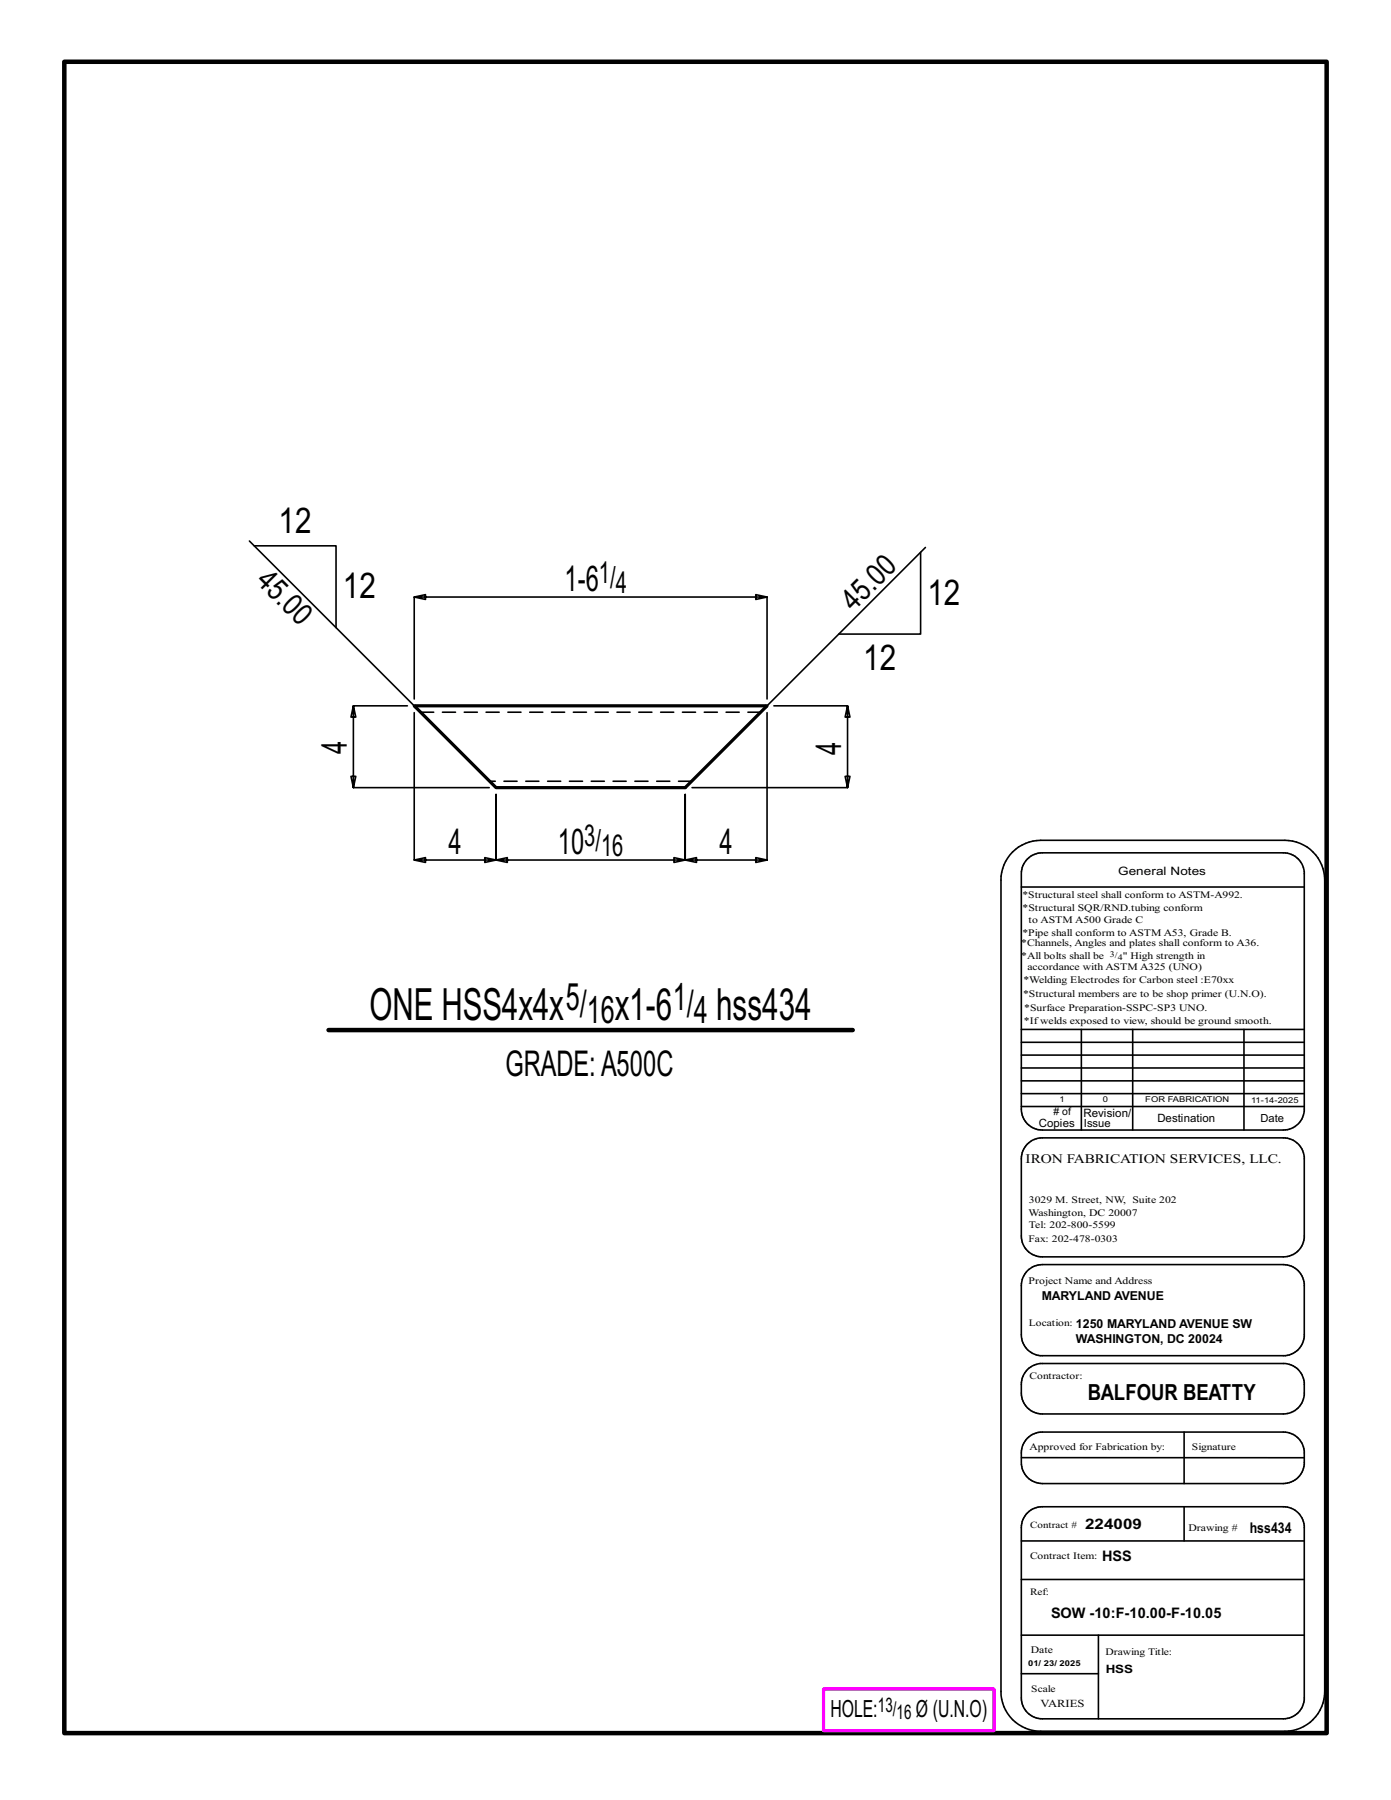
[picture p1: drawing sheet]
<svg xmlns="http://www.w3.org/2000/svg" width="216mm" height="279mm" viewBox="0 0 216 279" stroke-linecap="round" stroke-linejoin="round" font-family="sans-serif">
<defs><g id="words">
<g font-size="6.9">
<text x="57.3" y="158.3">ONE HSS4x4x</text>
<text x="95.4" y="158.3">x1-6</text>
<text x="111.1" y="158.3">hss434</text>
</g>
<g font-size="5.9">
<text x="87.8" y="156.8">5/</text>
<text x="91.1" y="158.9">16</text>
<text x="104.4" y="156.8">1/</text>
<text x="107.7" y="158.9">4</text>
</g>
<g font-size="5.5">
<text x="43.2" y="82.7">12</text>
<text x="53.2" y="92.8">12</text>
<text x="87.6" y="91.7">1-6</text>
<text x="143.9" y="93.8">12</text>
<text x="134" y="104">12</text>
<text x="53.9" y="117.1" transform="rotate(-90 53.9 117.1)">4</text>
<text x="130.6" y="117.2" transform="rotate(-90 130.6 117.2)">4</text>
<text x="69.6" y="132.5">4</text>
<text x="86.6" y="132.5">10</text>
<text x="111.7" y="132.5">4</text>
<text x="78.5" y="167">GRADE:A500C</text>
</g>
<g font-size="4.7">
<text x="39.6" y="90.3" transform="rotate(45 39.6 90.3)">45.0</text>
<text x="92.9" y="90.4">1/</text>
<text x="95.6" y="92.1">4</text>
<text x="132.5" y="94.9" transform="rotate(-45 132.5 94.9)">45.0</text>
<text x="90.7" y="131.3">3/</text>
<text x="93.3" y="132.9">16</text>
</g>
<g font-size="3.7">
<text x="128.9" y="266.6">HOLE:</text>
<text x="142.2" y="266.6">Ø (U.N.O)</text>
</g>
<text font-size="3.4" x="168.8" y="217.4">BALFOUR BEATTY</text>
<g font-size="3.1">
<text x="136.3" y="265.8">13/</text>
<text x="139.2" y="266.9">16</text>
</g>
<g font-size="2.3">
<text x="168.4" y="237.3">224009</text>
<text x="194" y="238">hss434</text>
<text x="171" y="242.3">HSS</text>
<text x="163.1" y="251.2">SOW -10:F-10.00-F-10.05</text>
</g>
<text font-size="2" x="159.2" y="180.5">IRON FABRICATION SERVICES, LLC.</text>
<g font-size="1.9">
<text x="161.7" y="201.8">MARYLAND AVENUE</text>
<text x="167" y="208.5">WASHINGTON, DC 20024</text>
<text x="167" y="206.1">1250 MARYLAND AVENUE SW</text>
</g>
<g font-size="1.8">
<text x="173.6" y="135.8">General Notes</text>
<text x="168.2" y="173.3">Revision/</text>
<text x="161.2" y="174.9">Copies</text>
<text x="179.6" y="174.2">Destination</text>
<text x="171.6" y="259.7">HSS</text>
</g>
<g font-size="1.7">
<text x="168.2" y="174.9">Issue</text>
<text x="195.7" y="174.2">Date</text>
<text x="161.5" y="265">VARIES</text>
</g>
<g font-size="1.6">
<text x="158.7" y="141.5">*Structural SQR/RND.tubing conform</text>
<text x="159.7" y="143.3">to ASTM A500 Grade C</text>
<text x="158.5" y="146.9">*Channels, Angles and plates shall conform to A36.</text>
<text x="158.5" y="148.8">*All bolts shall be</text>
<text x="158.7" y="145.2">*Pipe shall conform to ASTM A53, Grade B.</text>
<text x="174.3" y="148.8">&quot; High strength in</text>
<text x="158.8" y="154.8">*Structural members are to be shop primer (U.N.O).</text>
<text x="158.9" y="152.7">*Welding Electrodes for Carbon steel :E70xx</text>
<text x="159.5" y="150.6">accordance with ASTM A325 (UNO)</text>
<text x="158.9" y="158.9">*Ifwelds exposed to view, should be ground smooth.</text>
<text x="159" y="157">*Surface Preparation-SSPC-SP3 UNO.</text>
<text x="163.5" y="173.1"># of</text>
<text x="159.7" y="188.7">Washington, DC 20007</text>
<text x="159.7" y="190.6">Tel: 202-800-5599</text>
<text x="159.7" y="186.8">3029 M. Street, NW, Suite 202</text>
<text x="159.7" y="199.3">Project Name and Address</text>
<text x="159.8" y="225.1">Approved for Fabrication by:</text>
<text x="184.5" y="237.6">Drawing #</text>
<text x="160" y="256.6">Date</text>
</g>
<g font-size="1.5">
<text x="158.7" y="139.4">*Structural steel shall conform to ASTM-A992.</text>
<text x="159.7" y="192.7">Fax: 202-478-0303</text>
<text x="159.7" y="205.8">Location:</text>
<text x="159.8" y="214">Contractor:</text>
<text x="185" y="225.1">Signature</text>
<text x="159.9" y="237.1">Contract #</text>
<text x="159.9" y="241.9">Contract Item:</text>
<text x="159.9" y="247.6">Ref:</text>
<text x="171.6" y="256.9">Drawing Title:</text>
<text x="160.1" y="262.7">Scale</text>
</g>
<g font-size="1.3">
<text x="172.3" y="148.5">3/</text>
<text x="173.5" y="149">4</text>
</g>
<g font-size="1.2">
<text x="164.5" y="171.1">1</text>
<text x="171.2" y="171.1">0</text>
<text x="177.8" y="171.1">FOR FABRICATION</text>
<text x="194.2" y="171.2">11-14-2025</text>
<text x="159.6" y="258.7">01/ 23/ 2025</text>
</g>
</g></defs>
<g fill="none" stroke="#000" stroke-width=".25">
<path d="M38.7 84l38.3 38.3M39.5 84.7h12.7v12.7M142.9 85.7v12.7h-12.7M143.6 85l-37.2 37.3M63.2 109.6h-8.4l-.3 1.7h.7l-.4-1.7v12.7l-.3-1.8h.7l-.4 1.8h21.1M64.3 110.6v22.9l1.7 .4v-.8l-1.7 .4h12.7l-1.8 .4v-.8l1.8 .4v-10.2v10.2l1.7 .4v-.8l-1.7 .4h29.4l-1.8 .4v-.8l1.8 .4v-10.2v10.2l1.7 .4v-.8l-1.7 .4h12.7l-1.8 .4v-.8l1.8 .4v-22.9M64.3 108.5v-15.8l1.7 .3v-.7l-1.7 .4h54.8l-1.8 .3v-.7l1.8 .4v15.8M120.1 109.6h11.4l-.3 1.7h.7l-.4-1.7v12.7l-.3-1.8h.7l-.4 1.8h-24.1M157.2 132.3a6.3 6.3 0 0 1 4.3-1.9h37.9a6.2 6.2 0 0 1 6.2 6.2v126a6.2 6.2 0 0 1-6.2 6.1h-37.9a6.1 6.1 0 0 1-6.1-6.1v-126a6.1 6.1 0 0 1 1.8-4.3zM158.5 137.7h43.9M159.5 133.3a3.3 3.3 0 0 1 2.3-.9h37.4a3.3 3.3 0 0 1 3.2 2.9v37.2a3.2 3.2 0 0 1-3.2 2.9h-37.4a3.2 3.2 0 0 1-3.3-3.2v-36.6a3.2 3.2 0 0 1 1-2.3zM158.5 159.8h43.9"/>
<path d="M167.8 159.8v15.6M175.8 159.8v15.6M193.1 159.8v15.6M158.5 165.8h43.9M158.5 167.8h43.9M158.5 163.8h43.9M158.5 161.8h43.9M158.5 171.8h43.9M158.5 169.8h43.9M159.5 177.6a3.3 3.3 0 0 1 2.3-1h37.4a3.3 3.3 0 0 1 3.2 3v12.6a3.3 3.3 0 0 1-3.2 2.9h-37.4a3.2 3.2 0 0 1-3.3-3.2v-12a3.2 3.2 0 0 1 1-2.3zM159.5 197.2l1-.7 1.3-.2h37.4a3.3 3.3 0 0 1 3.2 2.9v8.3a3.2 3.2 0 0 1-2.9 2.9h-38.1a3.3 3.3 0 0 1-2.9-3.2v-8l.3-.9zM159.5 212.6l.7-.6 1.2-.4h37.8a3.2 3.2 0 0 1 3.2 3v2a3.3 3.3 0 0 1-3.2 2.9h-37.4a3.2 3.2 0 0 1-3.3-3.3v-1.3a3.3 3.3 0 0 1 1-2.3z"/>
<path d="M158.5 239.2h43.9M158.5 226.3h43.9M159.5 234.8a3.3 3.3 0 0 1 2.3-.9h37.4a3.3 3.3 0 0 1 3.2 2.9v27.1a3.3 3.3 0 0 1-3.2 2.9h-37.4a3.2 3.2 0 0 1-3.3-3.2v-26.5a3.2 3.2 0 0 1 1-2.3zM159.5 223.2a3.3 3.3 0 0 1 2.3-.9h37.4a3.3 3.3 0 0 1 3.2 2.9v2.1a3.3 3.3 0 0 1-3.2 3h-37.4a3.3 3.3 0 0 1-3.3-3.3v-1.5a3.2 3.2 0 0 1 1-2.3zM183.8 222.3v8M183.8 233.9v5.3M158.5 245.2h43.9M158.5 259.8h12M158.5 253.8h43.9M170.5 253.8v13"/>
</g>
<path d="M10 9.6h195.9v259.4h-195.9zM51 159.9h81.4" fill="none" stroke="#000" stroke-width=".7"/>
<path d="M127.8 262.2h26.5v6.4h-26.5z" fill="none" stroke="#f0f" stroke-width=".5"/>
<path d="M64.3 109.6h54.8l-12.7 12.7h-29.4z" fill="none" stroke="#000" stroke-width=".5"/>
<path d="M65.3 110.6h52.8M107.3 121.3h-31.3" fill="none" stroke="#000" stroke-width=".25" stroke-dasharray="2 1.4"/>
<use href="#words"/>
</svg>
